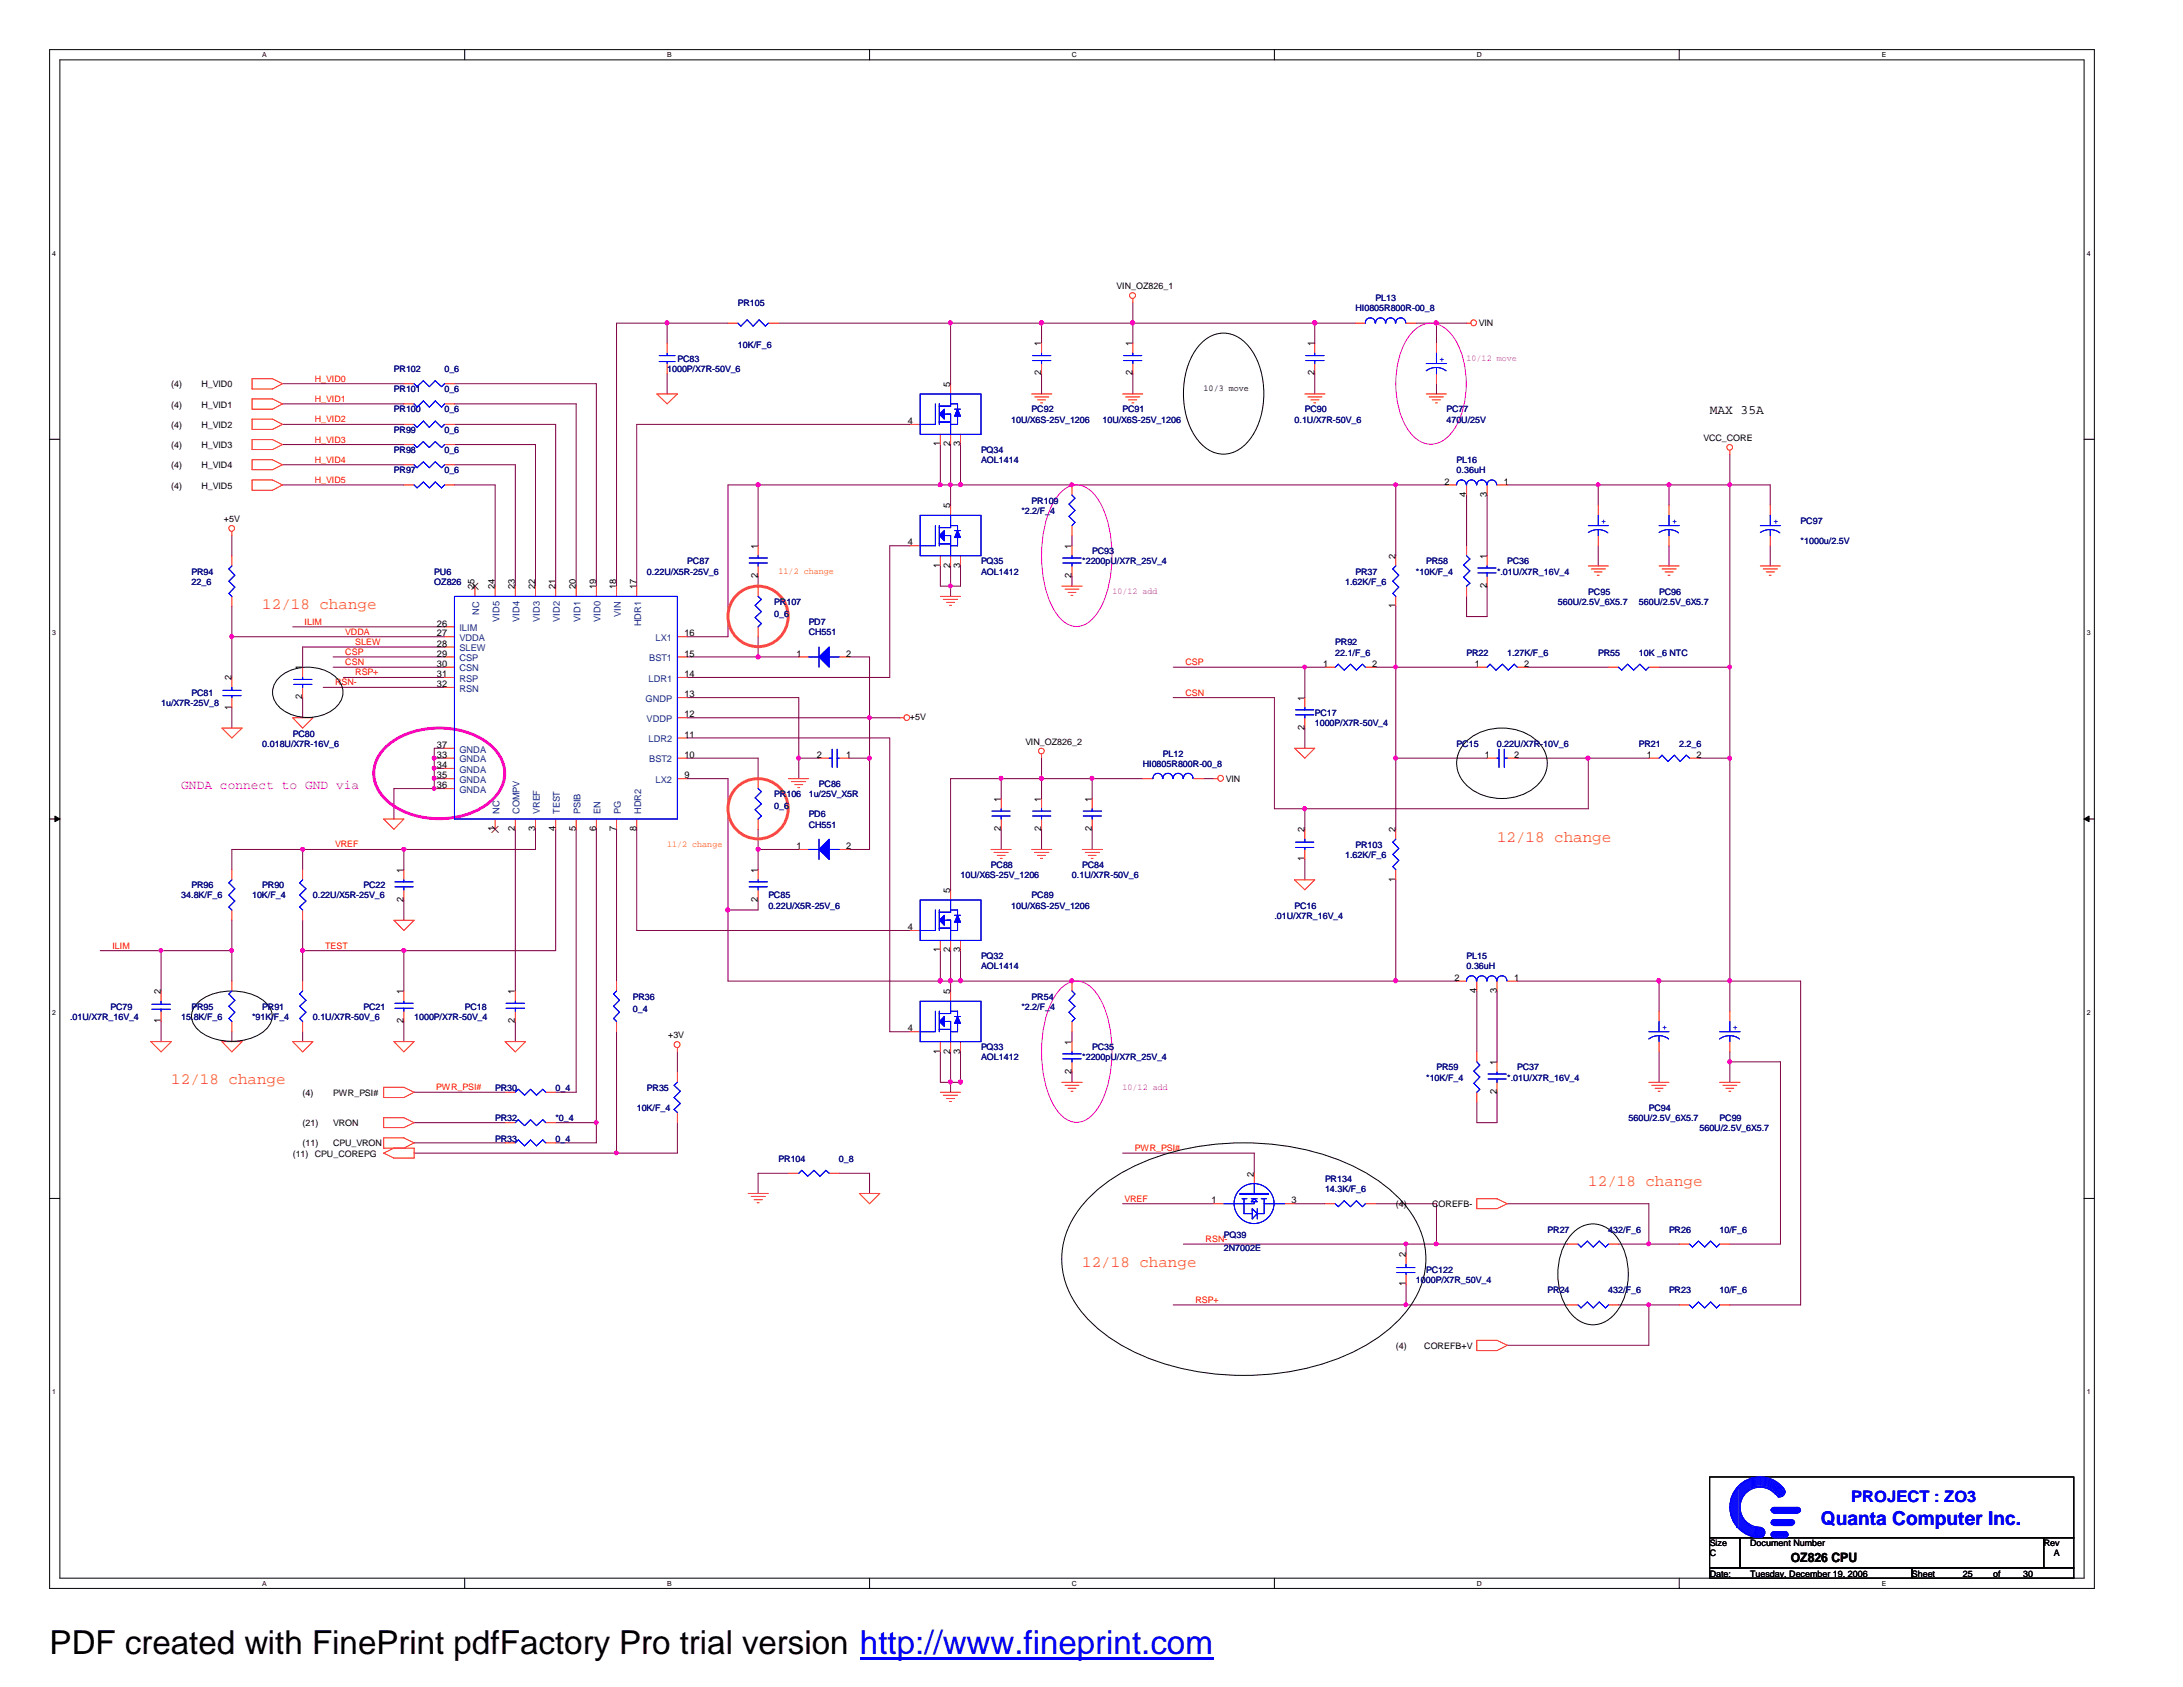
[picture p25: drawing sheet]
<svg xmlns="http://www.w3.org/2000/svg" width="279mm" height="216mm" viewBox="0 0 279 216" stroke-linecap="round" stroke-linejoin="round" font-family="sans-serif">
<defs><g id="words">
<text font-size="4.2" x="6.3" y="211.7">PDF created with FinePrint pdfFactory Pro trial version http://www.fineprint.com</text>
<text font-size="2.5" fill="#00f" x="233" y="195.2">Quanta Computer Inc.</text>
<g font-size="2" fill="#ff8000">
<text x="33.6" y="77.9">12/18 change</text>
<text x="191.6" y="107.7">12/18 change</text>
<text x="21.9" y="138.8">12/18 change</text>
<text x="203.3" y="151.7">12/18 change</text>
<text x="138.5" y="162.1">12/18 change</text>
</g>
<text font-size="2" fill="#00f" x="236.9" y="192.2">PROJECT : ZO3</text>
<g font-size="1.7">
<text x="218.8" y="53">MAX 35A</text>
<text x="229.2" y="199.9">OZ826 CPU</text>
</g>
<text font-size="1.7" fill="#f0f" x="23.2" y="101">GNDA connect to GND via</text>
<g font-size="1.2">
<text x="133.3" y="44.3" transform="rotate(-90 133.3 44.3)">1</text>
<text x="144.9" y="44.3" transform="rotate(-90 144.9 44.3)">1</text>
<text x="168.2" y="44.3" transform="rotate(-90 168.2 44.3)">1</text>
<text x="121.6" y="49.5" transform="rotate(-90 121.6 49.5)">5</text>
<text x="133.3" y="48" transform="rotate(-90 133.3 48)">2</text>
<text x="144.9" y="48" transform="rotate(-90 144.9 48)">2</text>
<text x="168.2" y="48" transform="rotate(-90 168.2 48)">2</text>
<text x="116.2" y="54.3">4</text>
<text x="120.3" y="57.1" transform="rotate(-90 120.3 57.1)">1</text>
<text x="121.6" y="57.1" transform="rotate(-90 121.6 57.1)">2</text>
<text x="122.9" y="57.1" transform="rotate(-90 122.9 57.1)">3</text>
<text x="121.6" y="65.1" transform="rotate(-90 121.6 65.1)">5</text>
<text x="184.9" y="62">2</text>
<text x="187.7" y="63.6" transform="rotate(-90 187.7 63.6)">4</text>
<text x="190.3" y="63.6" transform="rotate(-90 190.3 63.6)">3</text>
<text x="192.5" y="62">1</text>
<text x="97" y="70.2" transform="rotate(-90 97 70.2)">1</text>
<text x="116.2" y="69.8">4</text>
<text x="137.2" y="70.2" transform="rotate(-90 137.2 70.2)">1</text>
<text x="178.6" y="71.5" transform="rotate(-90 178.6 71.5)">2</text>
<text x="190.3" y="71.5" transform="rotate(-90 190.3 71.5)">1</text>
<text x="60.7" y="75.4" transform="rotate(-90 60.7 75.4)">25</text>
<text x="63.3" y="75.4" transform="rotate(-90 63.3 75.4)">24</text>
<text x="65.9" y="75.4" transform="rotate(-90 65.9 75.4)">23</text>
<text x="68.5" y="75.4" transform="rotate(-90 68.5 75.4)">22</text>
<text x="71.1" y="75.4" transform="rotate(-90 71.1 75.4)">21</text>
<text x="73.7" y="75.4" transform="rotate(-90 73.7 75.4)">20</text>
<text x="76.3" y="75.4" transform="rotate(-90 76.3 75.4)">19</text>
<text x="78.9" y="75.4" transform="rotate(-90 78.9 75.4)">18</text>
<text x="81.4" y="75.4" transform="rotate(-90 81.4 75.4)">17</text>
<text x="97" y="74" transform="rotate(-90 97 74)">2</text>
<text x="120.3" y="72.6" transform="rotate(-90 120.3 72.6)">1</text>
<text x="121.6" y="72.6" transform="rotate(-90 121.6 72.6)">2</text>
<text x="122.9" y="72.6" transform="rotate(-90 122.9 72.6)">3</text>
<text x="137.2" y="74" transform="rotate(-90 137.2 74)">2</text>
<text x="178.6" y="77.9" transform="rotate(-90 178.6 77.9)">1</text>
<text x="190.3" y="75.3" transform="rotate(-90 190.3 75.3)">2</text>
<text x="55.9" y="82.8">28</text>
<text x="55.9" y="81.4">27</text>
<text x="55.9" y="80.2">26</text>
<text x="87.6" y="81.4">16</text>
<text x="29.6" y="87.1" transform="rotate(-90 29.6 87.1)">2</text>
<text x="38.7" y="89.5" transform="rotate(-90 38.7 89.5)">2</text>
<text x="38.7" y="85.8" transform="rotate(-90 38.7 85.8)">1</text>
<text x="55.9" y="87.9">32</text>
<text x="55.9" y="86.7">31</text>
<text x="55.9" y="85.3">30</text>
<text x="55.9" y="84">29</text>
<text x="87.6" y="84">15</text>
<text x="87.6" y="89.2">13</text>
<text x="87.6" y="86.7">14</text>
<text x="101.9" y="84">1</text>
<text x="108.3" y="84">2</text>
<text x="167" y="89.7" transform="rotate(-90 167 89.7)">1</text>
<text x="169.3" y="85.3">1</text>
<text x="175.6" y="85.3">2</text>
<text x="188.8" y="85.3">1</text>
<text x="195.1" y="85.3">2</text>
<text x="29.6" y="90.8" transform="rotate(-90 29.6 90.8)">1</text>
<text x="55.9" y="95.7">37</text>
<text x="87.6" y="91.8">12</text>
<text x="87.6" y="94.4">11</text>
<text x="167" y="93.4" transform="rotate(-90 167 93.4)">2</text>
<text x="55.9" y="98.3">34</text>
<text x="55.9" y="99.6">35</text>
<text x="55.9" y="100.9">36</text>
<text x="55.9" y="97">33</text>
<text x="87.6" y="99.6">9</text>
<text x="87.6" y="97">10</text>
<text x="104.6" y="97">2</text>
<text x="108.3" y="97">1</text>
<text x="190" y="97">1</text>
<text x="193.8" y="97">2</text>
<text x="210.8" y="97">1</text>
<text x="217.1" y="97">2</text>
<text x="63.3" y="106.3" transform="rotate(-90 63.3 106.3)">1</text>
<text x="65.9" y="106.3" transform="rotate(-90 65.9 106.3)">2</text>
<text x="68.5" y="106.3" transform="rotate(-90 68.5 106.3)">3</text>
<text x="71.1" y="106.3" transform="rotate(-90 71.1 106.3)">4</text>
<text x="73.7" y="106.3" transform="rotate(-90 73.7 106.3)">5</text>
<text x="76.3" y="106.3" transform="rotate(-90 76.3 106.3)">6</text>
<text x="78.9" y="106.3" transform="rotate(-90 78.9 106.3)">7</text>
<text x="81.4" y="106.3" transform="rotate(-90 81.4 106.3)">8</text>
<text x="128.1" y="106.3" transform="rotate(-90 128.1 106.3)">2</text>
<text x="128.1" y="102.6" transform="rotate(-90 128.1 102.6)">1</text>
<text x="133.3" y="106.3" transform="rotate(-90 133.3 106.3)">2</text>
<text x="133.3" y="102.6" transform="rotate(-90 133.3 102.6)">1</text>
<text x="139.7" y="106.3" transform="rotate(-90 139.7 106.3)">2</text>
<text x="139.7" y="102.6" transform="rotate(-90 139.7 102.6)">1</text>
<text x="167" y="106.5" transform="rotate(-90 167 106.5)">2</text>
<text x="178.6" y="106.5" transform="rotate(-90 178.6 106.5)">2</text>
<text x="51.6" y="111.7" transform="rotate(-90 51.6 111.7)">1</text>
<text x="97" y="111.7" transform="rotate(-90 97 111.7)">1</text>
<text x="101.9" y="108.7">1</text>
<text x="108.3" y="108.7">2</text>
<text x="167" y="110.2" transform="rotate(-90 167 110.2)">1</text>
<text x="178.6" y="112.8" transform="rotate(-90 178.6 112.8)">1</text>
<text x="51.6" y="115.4" transform="rotate(-90 51.6 115.4)">2</text>
<text x="97" y="115.4" transform="rotate(-90 97 115.4)">2</text>
<text x="116.2" y="119">4</text>
<text x="121.6" y="114.3" transform="rotate(-90 121.6 114.3)">5</text>
<text x="120.3" y="121.9" transform="rotate(-90 120.3 121.9)">1</text>
<text x="121.6" y="121.9" transform="rotate(-90 121.6 121.9)">2</text>
<text x="122.9" y="121.9" transform="rotate(-90 122.9 121.9)">3</text>
<text x="186.1" y="125.5">2</text>
<text x="193.8" y="125.5">1</text>
<text x="20.6" y="130.9" transform="rotate(-90 20.6 130.9)">1</text>
<text x="20.6" y="127.3" transform="rotate(-90 20.6 127.3)">2</text>
<text x="51.6" y="130.9" transform="rotate(-90 51.6 130.9)">2</text>
<text x="51.6" y="127.3" transform="rotate(-90 51.6 127.3)">1</text>
<text x="65.9" y="130.9" transform="rotate(-90 65.9 130.9)">2</text>
<text x="65.9" y="127.3" transform="rotate(-90 65.9 127.3)">1</text>
<text x="116.2" y="132">4</text>
<text x="121.6" y="127.3" transform="rotate(-90 121.6 127.3)">5</text>
<text x="189" y="127.1" transform="rotate(-90 189 127.1)">4</text>
<text x="191.6" y="127.1" transform="rotate(-90 191.6 127.1)">3</text>
<text x="120.3" y="134.8" transform="rotate(-90 120.3 134.8)">1</text>
<text x="121.6" y="134.8" transform="rotate(-90 121.6 134.8)">2</text>
<text x="122.9" y="134.8" transform="rotate(-90 122.9 134.8)">3</text>
<text x="137.2" y="137.4" transform="rotate(-90 137.2 137.4)">2</text>
<text x="137.2" y="133.7" transform="rotate(-90 137.2 133.7)">1</text>
<text x="191.6" y="136.3" transform="rotate(-90 191.6 136.3)">1</text>
<text x="191.6" y="140" transform="rotate(-90 191.6 140)">2</text>
<text x="155.1" y="154">1</text>
<text x="160.5" y="150.6" transform="rotate(-90 160.5 150.6)">2</text>
<text x="165.3" y="154">3</text>
<text x="179.9" y="160.9" transform="rotate(-90 179.9 160.9)">2</text>
<text x="179.9" y="164.6" transform="rotate(-90 179.9 164.6)">1</text>
</g>
<g font-size="1.2" fill="#004080">
<text x="58.8" y="83.4">SLEW</text>
<text x="58.8" y="82">VDDA</text>
<text x="58.8" y="80.8">ILIM</text>
<text x="61.3" y="78.7" transform="rotate(-90 61.3 78.7)">NC</text>
<text x="63.9" y="79.5" transform="rotate(-90 63.9 79.5)">VID5</text>
<text x="66.5" y="79.5" transform="rotate(-90 66.5 79.5)">VID4</text>
<text x="69.1" y="79.5" transform="rotate(-90 69.1 79.5)">VID3</text>
<text x="71.7" y="79.5" transform="rotate(-90 71.7 79.5)">VID2</text>
<text x="74.3" y="79.5" transform="rotate(-90 74.3 79.5)">VID1</text>
<text x="76.9" y="79.5" transform="rotate(-90 76.9 79.5)">VID0</text>
<text x="79.5" y="78.9" transform="rotate(-90 79.5 78.9)">VIN</text>
<text x="82" y="80.1" transform="rotate(-90 82 80.1)">HDR1</text>
<text x="83.9" y="82">LX1</text>
<text x="58.8" y="88.5">RSN</text>
<text x="58.8" y="87.2">RSP</text>
<text x="58.8" y="85.9">CSN</text>
<text x="58.8" y="84.6">CSP</text>
<text x="82.6" y="89.8">GNDP</text>
<text x="83" y="87.2">LDR1</text>
<text x="83.1" y="84.6">BST1</text>
<text x="82.8" y="92.4">VDDP</text>
<text x="83" y="95">LDR2</text>
<text x="58.8" y="98.9">GNDA</text>
<text x="58.8" y="100.2">GNDA</text>
<text x="58.8" y="101.5">GNDA</text>
<text x="58.8" y="97.6">GNDA</text>
<text x="58.8" y="96.3">GNDA</text>
<text x="83.1" y="97.6">BST2</text>
<text x="83.9" y="100.2">LX2</text>
<text x="63.9" y="104.2" transform="rotate(-90 63.9 104.2)">NC</text>
<text x="66.5" y="104.2" transform="rotate(-90 66.5 104.2)">COMPV</text>
<text x="69.1" y="104.2" transform="rotate(-90 69.1 104.2)">VREF</text>
<text x="71.7" y="104.2" transform="rotate(-90 71.7 104.2)">TEST</text>
<text x="74.3" y="104.2" transform="rotate(-90 74.3 104.2)">PSIB</text>
<text x="76.9" y="104.2" transform="rotate(-90 76.9 104.2)">EN</text>
<text x="79.5" y="104.2" transform="rotate(-90 79.5 104.2)">PG</text>
<text x="82" y="104.2" transform="rotate(-90 82 104.2)">HDR2</text>
</g>
<g font-size="1.1" fill="#000080">
<text x="94.4" y="39.2">PR105</text>
<text x="173.5" y="39.8">HI0805R800R-00_8</text>
<text x="176.1" y="38.6">PL13</text>
<text x="50.4" y="47.6">PR102</text>
<text x="56.9" y="47.6">0_6</text>
<text x="85.4" y="47.6">1000P/X7R-50V_6</text>
<text x="86.7" y="46.3">PC83</text>
<text x="94.4" y="44.5">10K/F_6</text>
<text x="50.4" y="52.8">PR100</text>
<text x="50.4" y="50.2">PR101</text>
<text x="56.9" y="52.8">0_6</text>
<text x="56.9" y="50.2">0_6</text>
<text x="132" y="52.8">PC92</text>
<text x="143.7" y="52.8">PC91</text>
<text x="167" y="52.8">PC90</text>
<text x="185.1" y="52.8">PC77</text>
<text x="50.4" y="58">PR98</text>
<text x="50.4" y="55.4">PR99</text>
<text x="56.9" y="58">0_6</text>
<text x="56.9" y="55.4">0_6</text>
<text x="125.6" y="58">PQ34</text>
<text x="125.6" y="59.3">AOL1414</text>
<text x="129.4" y="54.1">10U/X6S-25V_1206</text>
<text x="141.1" y="54.1">10U/X6S-25V_1206</text>
<text x="165.7" y="54.1">0.1U/X7R-50V_6</text>
<text x="185.1" y="54.1">470U/25V</text>
<text x="186.4" y="59.3">PL16</text>
<text x="50.4" y="60.6">PR97</text>
<text x="56.9" y="60.6">0_6</text>
<text x="130.7" y="65.7">*2.2/F_4</text>
<text x="132" y="64.5">PR109</text>
<text x="186.4" y="60.6">0.36uH</text>
<text x="139.8" y="71">PC93</text>
<text x="230.5" y="67.1">PC97</text>
<text x="230.5" y="69.6">*1000u/2.5V</text>
<text x="24.5" y="73.5">PR94</text>
<text x="24.5" y="74.8">22_6</text>
<text x="55.6" y="73.5">PU6</text>
<text x="55.6" y="74.8">OZ826</text>
<text x="82.8" y="73.5">0.22U/X5R-25V_6</text>
<text x="88" y="72.2">PC87</text>
<text x="99.1" y="77.4">PR107</text>
<text x="125.6" y="72.2">PQ35</text>
<text x="125.6" y="73.5">AOL1412</text>
<text x="138.5" y="72.2">*2200pU/X7R_25V_4</text>
<text x="172.2" y="74.8">1.62K/F_6</text>
<text x="173.5" y="73.5">PR37</text>
<text x="181.2" y="73.5">*10K/F_4</text>
<text x="182.5" y="72.2">PR58</text>
<text x="191.6" y="73.5">*.01U/X7R_16V_4</text>
<text x="192.9" y="72.2">PC36</text>
<text x="199.4" y="77.4">560U/2.5V_6X5.7</text>
<text x="203.3" y="76.1">PC95</text>
<text x="209.8" y="77.4">560U/2.5V_6X5.7</text>
<text x="212.3" y="76.1">PC96</text>
<text x="99.1" y="79">0_6</text>
<text x="103.5" y="80">PD7</text>
<text x="103.5" y="81.3">CH551</text>
<text x="170.9" y="82.6">PR92</text>
<text x="170.9" y="83.9">22.1/F_6</text>
<text x="187.7" y="83.9">PR22</text>
<text x="192.9" y="83.9">1.27K/F_6</text>
<text x="204.6" y="83.9">PR55</text>
<text x="209.7" y="83.9">10K _6 NTC</text>
<text x="24.5" y="89.1">PC81</text>
<text x="20.6" y="90.4">1u/X7R-25V_8</text>
<text x="33.6" y="95.5">0.018U/X7R-16V_6</text>
<text x="37.5" y="94.3">PC80</text>
<text x="168.3" y="91.7">PC17</text>
<text x="168.3" y="93">1000P/X7R-50V_4</text>
<text x="186.4" y="95.5">PC15</text>
<text x="191.6" y="95.5">0.22U/X7R-10V_6</text>
<text x="209.8" y="95.5">PR21</text>
<text x="214.9" y="95.5">2.2_6</text>
<text x="104.8" y="100.8">PC86</text>
<text x="146.3" y="98.1">HI0805R800R-00_8</text>
<text x="148.8" y="96.9">PL12</text>
<text x="99.1" y="102">PR106</text>
<text x="99.1" y="103.6">0_6</text>
<text x="103.5" y="104.6">PD6</text>
<text x="103.5" y="105.9">CH551</text>
<text x="103.5" y="102">1u/25V_X5R</text>
<text x="24.5" y="113.7">PR96</text>
<text x="33.6" y="113.7">PR90</text>
<text x="46.5" y="113.7">PC22</text>
<text x="122.9" y="112.4">10U/X6S-25V_1206</text>
<text x="126.8" y="111.1">PC88</text>
<text x="137.2" y="112.4">0.1U/X7R-50V_6</text>
<text x="138.5" y="111.1">PC84</text>
<text x="172.2" y="109.8">1.62K/F_6</text>
<text x="173.5" y="108.5">PR103</text>
<text x="23.2" y="115">34.8K/F_6</text>
<text x="32.3" y="115">10K/F_4</text>
<text x="40" y="115">0.22U/X5R-25V_6</text>
<text x="98.3" y="115">PC85</text>
<text x="98.3" y="116.3">0.22U/X5R-25V_6</text>
<text x="129.4" y="116.3">10U/X6S-25V_1206</text>
<text x="132" y="115">PC89</text>
<text x="163.1" y="117.6">.01U/X7R_16V_4</text>
<text x="165.7" y="116.3">PC16</text>
<text x="125.6" y="122.8">PQ32</text>
<text x="125.6" y="124">AOL1414</text>
<text x="187.7" y="122.8">PL15</text>
<text x="187.7" y="124">0.36uH</text>
<text x="9" y="130.5">.01U/X7R_16V_4</text>
<text x="14.1" y="129.2">PC79</text>
<text x="23.2" y="130.5">15.8K/F_6</text>
<text x="24.5" y="129.2">PR95</text>
<text x="32.3" y="130.5">*91K/F_4</text>
<text x="33.6" y="129.2">PR91</text>
<text x="40" y="130.5">0.1U/X7R-50V_6</text>
<text x="46.5" y="129.2">PC21</text>
<text x="53" y="130.5">1000P/X7R-50V_4</text>
<text x="59.5" y="129.2">PC18</text>
<text x="81" y="127.9">PR36</text>
<text x="81" y="129.5">0_4</text>
<text x="130.7" y="129.2">*2.2/F_4</text>
<text x="132" y="127.9">PR54</text>
<text x="125.6" y="134.4">PQ33</text>
<text x="125.6" y="135.7">AOL1412</text>
<text x="138.5" y="135.7">*2200pU/X7R_25V_4</text>
<text x="139.8" y="134.4">PC35</text>
<text x="183.9" y="137">PR59</text>
<text x="194.2" y="137">PC37</text>
<text x="63.4" y="143.5">PR32</text>
<text x="63.4" y="139.6">PR30</text>
<text x="71.1" y="143.5">*0_4</text>
<text x="71.1" y="139.6">0_4</text>
<text x="81.5" y="142.2">10K/F_4</text>
<text x="82.8" y="139.6">PR35</text>
<text x="182.5" y="138.3">*10K/F_4</text>
<text x="192.9" y="138.3">*.01U/X7R_16V_4</text>
<text x="208.4" y="143.5">560U/2.5V_6X5.7</text>
<text x="211" y="142.2">PC94</text>
<text x="220.1" y="143.5">PC99</text>
<text x="63.4" y="146.1">PR33</text>
<text x="71.1" y="146.1">0_4</text>
<text x="99.7" y="148.7">PR104</text>
<text x="107.4" y="148.7">0_8</text>
<text x="217.5" y="144.8">560U/2.5V_6X5.7</text>
<text x="169.6" y="151.3">PR134</text>
<text x="169.6" y="152.6">14.3K/F_6</text>
<text x="156.6" y="158.5">PQ39</text>
<text x="156.6" y="160.1">2N7002E</text>
<text x="198.1" y="157.7">PR27</text>
<text x="205.8" y="157.7">432/F_6</text>
<text x="213.6" y="157.7">PR26</text>
<text x="220.1" y="157.7">10/F_6</text>
<text x="181.2" y="164.2">1000P/X7R_50V_4</text>
<text x="182.5" y="162.9">PC122</text>
<text x="198.1" y="165.5">PR24</text>
<text x="205.8" y="165.5">432/F_6</text>
<text x="213.6" y="165.5">PR23</text>
<text x="220.1" y="165.5">10/F_6</text>
</g>
<g font-size="1.1">
<text x="142.9" y="37">VIN_OZ826_1</text>
<text x="189.3" y="41.8">VIN</text>
<text x="21.9" y="52.2">(4)</text>
<text x="21.9" y="49.6">(4)</text>
<text x="25.8" y="52.2">H_VID1</text>
<text x="25.8" y="49.6">H_VID0</text>
<text x="154.1" y="50.1">10/3 move</text>
<text x="21.9" y="57.4">(4)</text>
<text x="21.9" y="59.9">(4)</text>
<text x="21.9" y="54.7">(4)</text>
<text x="25.8" y="57.4">H_VID3</text>
<text x="25.8" y="59.9">H_VID4</text>
<text x="25.8" y="54.7">H_VID2</text>
<text x="218" y="56.4">VCC_CORE</text>
<text x="21.9" y="62.5">(4)</text>
<text x="25.8" y="62.5">H_VID5</text>
<text x="28.7" y="66.8">+5V</text>
<text x="116.5" y="92.2">+5V</text>
<text x="131.2" y="95.3">VIN_OZ826_2</text>
<text x="156.9" y="100.1">VIN</text>
<text x="85.5" y="132.8">+3V</text>
<text x="38.7" y="140.3">(4)</text>
<text x="42.6" y="140.3">PWR_PSI#</text>
<text x="37.5" y="148">(11)</text>
<text x="38.7" y="144.1">(21)</text>
<text x="38.7" y="146.7">(11)</text>
<text x="40.3" y="148">CPU_COREPG</text>
<text x="42.6" y="144.1">VRON</text>
<text x="42.6" y="146.7">CPU_VRON</text>
<text x="178.6" y="154.5">(4)</text>
<text x="183.3" y="154.5">COREFB-</text>
<text x="178.6" y="172.6">(4)</text>
<text x="182.3" y="172.6">COREFB+V</text>
<text x="218.8" y="197.9">Size</text>
<text x="224" y="197.9">Document Number</text>
<text x="261.6" y="197.9">Rev</text>
<text x="218.8" y="201.8">Date:</text>
<text x="218.8" y="199.2">C</text>
<text x="224" y="201.8">Tuesday, December 19, 2006</text>
<text x="244.7" y="201.8">Sheet</text>
<text x="251.2" y="201.8">25</text>
<text x="255.1" y="201.8">of</text>
<text x="259" y="201.8">30</text>
<text x="262.8" y="199.2">A</text>
</g>
<g font-size="1.1" fill="#00f">
<text x="184.2" y="46.3">+</text>
<text x="204.9" y="67.1">+</text>
<text x="214" y="67.1">+</text>
<text x="227" y="67.1">+</text>
<text x="212.7" y="131.8">+</text>
<text x="221.8" y="131.8">+</text>
</g>
<g font-size="1.1" fill="#f0f">
<text x="187.7" y="46.2">10/12 move</text>
<text x="142.4" y="76">10/12 add</text>
<text x="143.7" y="139.5">10/12 add</text>
</g>
<g font-size="1.1" fill="#f00">
<text x="40.3" y="51.4">H_VID1</text>
<text x="40.3" y="48.9">H_VID0</text>
<text x="40.3" y="59.2">H_VID4</text>
<text x="40.3" y="56.6">H_VID3</text>
<text x="40.3" y="54.1">H_VID2</text>
<text x="40.3" y="61.8">H_VID5</text>
<text x="39" y="80">ILIM</text>
<text x="44.2" y="81.2">VDDA</text>
<text x="44.2" y="83.8">CSP</text>
<text x="45.5" y="82.5">SLEW</text>
<text x="42.9" y="87.7">RSN-</text>
<text x="44.2" y="85.1">CSN</text>
<text x="45.5" y="86.4">RSP+</text>
<text x="151.7" y="85.1">CSP</text>
<text x="151.7" y="89">CSN</text>
<text x="42.9" y="108.5">VREF</text>
<text x="14.4" y="121.4">ILIM</text>
<text x="41.6" y="121.4">TEST</text>
<text x="55.8" y="139.5">PWR_PSI#</text>
<text x="145.2" y="147.3">PWR_PSI#</text>
<text x="143.9" y="153.8">VREF</text>
<text x="154.3" y="159">RSN-</text>
<text x="153" y="166.8">RSP+</text>
</g>
<g font-size="1.1" fill="#ff8000">
<text x="99.7" y="73.4">11/2 change</text>
<text x="85.4" y="108.4">11/2 change</text>
</g>
<g font-size=".9">
<text x="33.6" y="7.3">A</text>
<text x="85.4" y="7.3">B</text>
<text x="137.2" y="7.3">C</text>
<text x="189" y="7.3">D</text>
<text x="240.8" y="7.3">E</text>
<text x="6.7" y="32.7">4</text>
<text x="267.1" y="32.7">4</text>
<text x="6.7" y="81.3">3</text>
<text x="267.1" y="81.3">3</text>
<text x="6.7" y="129.9">2</text>
<text x="267.1" y="129.9">2</text>
<text x="6.7" y="178.4">1</text>
<text x="267.1" y="178.4">1</text>
<text x="33.6" y="202.9">A</text>
<text x="85.4" y="202.9">B</text>
<text x="137.2" y="202.9">C</text>
<text x="189" y="202.9">D</text>
<text x="240.8" y="202.9">E</text>
</g>
</g></defs>
<g fill="none" stroke="#000" stroke-width=".13">
<path d="M6.3 6.3h261.8v197h-261.8zM7.7 7.7h259v194.3h-259zM59.5 6.3v1.4M111.3 6.3v1.4M163.1 6.3v1.4M214.9 6.3v1.4M6.3 56.2h1.4M153.8 43.9a3.8 3.8 0 0 1 5.6 0 9.8 9.8 0 0 1 2.1 8.7 7.2 7.2 0 0 1-3.4 5.2 3.9 3.9 0 0 1-4.9-1.6 10.6 10.6 0 0 1 0-11.7zM266.7 56.2h1.4M35.6 86.8a5.6 5.6 0 0 1 7.5 0 2.54 2.54 0 0 1-.5 4.1 5.7 5.7 0 0 1-7-.5 2.49 2.49 0 0 1 0-3.6zM187.8 94.8a7 7 0 0 1 8.9 0 3.8 3.8 0 0 1 0 5.8 6.9 6.9 0 0 1-9.1-.3 3.8 3.8 0 0 1 .2-5.5zM6.3 104.8h1.4"/>
<path d="M266.7 104.8h1.4M25.2 128.4a7 7 0 0 1 7.1-1.1 3.3 3.3 0 0 1 2.5 2.7 3.4 3.4 0 0 1-2.5 2.8 7.4 7.4 0 0 1-6.6-.7 2.33 2.33 0 0 1-.5-3.7zM6.3 153.4h1.4M139.1 153.6a23.7 23.7 0 0 1 11.9-6.4 34.2 34.2 0 0 1 23.2 2.6 16.5 16.5 0 0 1 7.5 7.4 10.1 10.1 0 0 1-1.4 10.3 21.5 21.5 0 0 1-11.1 7.1 34.7 34.7 0 0 1-23.5-1.3 18.5 18.5 0 0 1-8.4-7 10.1 10.1 0 0 1 .8-11.6zM201.2 157.9a3.5 3.5 0 0 1 5.4 0 8.2 8.2 0 0 1 0 10.4 3.5 3.5 0 0 1-5.4 0 8.3 8.3 0 0 1 0-10.4zM266.7 153.4h1.4M218.8 189h46.6v7.8h-46.6zM218.8 196.8h3.9v3.9h-3.9zM222.7 196.8h38.9v3.9h-38.9zM261.6 196.8h3.8v3.9h-3.8zM59.5 202v1.3M111.3 202v1.3"/>
<path d="M163.1 202v1.3M214.9 202v1.3M218.8 200.7h25.9v1.3h-25.9zM244.7 200.7h20.7v1.3h-20.7z"/>
</g>
<g fill="#000" stroke="#000" stroke-width=".13">
<path d="M7 104.4l.7 .4-.7 .4z" fill-rule="evenodd"/>
<path d="M266.7 104.8l.7-.4v.8z" fill-rule="evenodd"/>
</g>
<g fill="none" stroke="#800040" stroke-width=".13">
<path d="M145 38.7v5.2M36.2 59.5h15.5M36.2 56.9h15.5M36.2 54.3h15.5M36.2 51.7h15.5M36.2 49.1h15.5M58.2 59.5h7.8v15.5M58.2 56.9h10.3v18.1M58.2 54.3h12.9v20.7M58.2 51.7h15.5v23.3M58.2 49.1h18.1v25.9M85.4 41.4v2.5"/>
<path d="M85.4 47.8v2.6M93.2 41.4h-14.3v33.6M99.7 41.4h73.8M116.5 54.3h-35v20.7M120.4 56.9v5.2M121.7 41.4v7.7M121.7 56.9v7.7M122.9 56.9v5.2M133.3 41.4v2.5M133.3 47.8v2.6M145 47.8v2.6M168.3 41.4v2.5"/>
<path d="M168.3 47.8v2.6M181.2 41.4h6.5M183.9 41.4v2.5M183.9 49.1v1.3M221.4 58.2v71.2M29.7 68.5v2.6M29.7 77.6v9.1M36.2 62.1h15.5M58.2 62.1h5.2v12.9M97 62.1v7.7M97 73.7v1.3M116.5 69.8h-2.6v16.9h-25.9"/>
<path d="M120.4 72.4v2.6h2.5v-2.6M121.7 72.4v3.9M137.2 68.5v1.3M137.2 73.7v1.3M178.6 62.1v9M178.6 77.6v28.5M185.1 62.1h-91.9v19.4h-5.2M187.7 63.4v6.4M190.3 75v3.9h-2.6v-2.6M190.3 63.4v7.7M192.9 62.1h33.7v2.5M204.6 62.1v2.5"/>
<path d="M204.6 69.8v2.6M213.6 62.1v2.5M213.6 69.8v2.6M226.6 69.8v2.6M29.7 81.5h27.2M29.7 90.6v2.6M37.5 80.2h19.4M38.7 89.3v2.6M41.4 88h15.5M42.6 84.1h14.3M42.6 85.4h14.3M43.9 86.7h13"/>
<path d="M55.6 99.7h1.3M55.6 97h1.3M55.6 98.3h1.3M56.9 82.8h-18.2v2.6M56.9 95.8h-1.3v5.1M88 84.1h14.2M88 99.7h5.2v25.9h93.2M88 94.4h25.9v37.6h2.6M88 97h9v2.7M88 89.3h14.2v10.4M88 91.9h27.2M97 81.5v2.6"/>
<path d="M102.2 97h2.6M108.7 84.1h2.6v24.6h-2.6M108.7 97h2.6M128.1 99.7v2.5M133.3 97v5.2M139.8 99.7v2.5M146.3 99.7h-24.6v14.2M150.2 85.4h19.4M150.2 89.3h12.9v14.2h40.2v-6.5M154.1 99.7h1.2M167 85.4v3.9M167 93.2v2.6"/>
<path d="M176.1 85.4h12.9M178.6 97h11.7M194.2 97h16.8M195.5 85.4h10.4M212.3 85.4h9.1M217.5 97h3.9M29.7 117.8v7.8M38.7 108.7v2.6M38.7 117.8v7.8M51.7 108.7v2.6M51.7 115.2v2.6M56.9 100.9h-6.5v3.9"/>
<path d="M66 106.1v20.7M68.5 106.1v2.6h-38.8v2.6M71.1 106.1v15.6h-32.4M73.7 106.1v33.7h-2.6M76.3 106.1v40.2h-5.2M78.9 106.1v19.5M81.5 106.1v13h35M97 108.7h5.2M97 106.1v5.2M97 115.2v1.3h-3.8M128.1 106.1v2.6M133.3 106.1v2.6"/>
<path d="M139.8 106.1v2.6M167 103.5v2.6M167 110v2.6M178.6 112.6v13M12.8 121.7h16.9M20.6 121.7v5.1M20.6 130.7v2.6M29.7 132v1.3M38.7 132v1.3M51.7 121.7v5.1M51.7 130.7v2.6M53 139.8h11.6"/>
<path d="M66 130.7v2.6M78.9 132v15.6M86.7 134.6v2.6M120.4 134.6v3.9h2.5v-3.9M120.4 121.7v3.9M121.7 121.7v5.1M121.7 134.6v5.2M122.9 121.7v3.9M137.2 132v1.3M137.2 137.2v1.3M189 126.8v7.8M191.6 139.8v3.9h-2.6v-2.6"/>
<path d="M191.6 126.8v9.1M194.2 125.6h36.3v41.4h-9.1M212.3 125.6v3.8M212.3 134.6v3.9M221.4 134.6v3.9M221.4 135.9h6.5v23.3h-6.5M53 143.7h11.6M53 146.3h11.6M71.1 143.7h5.2M86.7 143.7v3.9h-33.7M100.9 150.2h-3.9v2.5M107.4 150.2h3.9v2.5"/>
<path d="M143.7 147.6h16.8v2.6M143.7 154.1h11.6M151.5 159.2h49.2M165.7 154.1h3.9M176.1 154.1h7.8v5.1M180 159.2v1.3M192.9 154.1h18.1v5.1M207.1 159.2h7.8M150.2 167h50.5M180 164.4v2.6M207.1 167h7.8M211 167v5.2h-18.1"/>
</g>
<g fill="#f0f" stroke="#f0f" stroke-width=".13">
<path d="M29.5 81.3h.3l.1 .1-.1 .2-.2 .1-.1-.1z" fill-rule="evenodd"/>
<path d="M29.5 121.5h.3l.1 .1-.1 .2-.2 .1-.1-.1z" fill-rule="evenodd"/>
<path d="M20.4 121.5h.3l.1 .1-.1 .2-.1 .1-.2-.1z" fill-rule="evenodd"/>
<path d="M76.1 143.5h.4v.1v.2l-.2 .1-.2-.1z" fill-rule="evenodd"/>
<path d="M78.7 147.4h.3l.1 .1-.1 .2-.1 .1-.2-.1z" fill-rule="evenodd"/>
<path d="M121.5 125.3h.1l.2 .1v.3l-.2 .1-.1-.1z" fill-rule="evenodd"/>
<path d="M120.2 125.3h.1l.2 .1v.3l-.2 .1-.1-.1z" fill-rule="evenodd"/>
<path d="M121.5 138.3l.1-.1 .2 .1v.3l-.2 .1-.1-.1z" fill-rule="evenodd"/>
<path d="M121.5 41.1h.1l.2 .1v.3l-.2 .1-.1-.1z" fill-rule="evenodd"/>
<path d="M133.1 41.1h.2l.2 .1-.1 .3-.1 .1-.2-.1z" fill-rule="evenodd"/>
<path d="M121.5 125.3h.1l.2 .1v.3l-.2 .1-.1-.1z" fill-rule="evenodd"/>
<path d="M178.5 61.9h.3l.1 .1-.1 .2-.2 .1-.1-.1z" fill-rule="evenodd"/>
<path d="M212.1 125.3h.2l.2 .1v.3l-.2 .1-.2-.1z" fill-rule="evenodd"/>
<path d="M221.2 125.3h.2l.2 .1-.1 .3-.1 .1-.2-.1z" fill-rule="evenodd"/>
<path d="M221.2 96.8h.2l.2 .1-.1 .3-.1 .1-.2-.1z" fill-rule="evenodd"/>
<path d="M121.5 74.8h.3l.1 .2-.1 .1-.2 .1-.1-.1z" fill-rule="evenodd"/>
<path d="M120.2 125.3h.1l.2 .1v.3l-.2 .1-.1-.1z" fill-rule="evenodd"/>
<path d="M139.6 99.4h.1l.3 .1-.1 .3-.2 .1-.1-.1z" fill-rule="evenodd"/>
<path d="M178.5 125.3h.1l.2 .1v.3l-.2 .1-.1-.1z" fill-rule="evenodd"/>
<path d="M204.4 61.9h.3l.1 .1-.1 .2-.2 .1-.1-.1z" fill-rule="evenodd"/>
<path d="M133.1 99.4h.2l.2 .1-.1 .3-.1 .1-.2-.1z" fill-rule="evenodd"/>
<path d="M127.9 99.4h.2l.2 .1v.3l-.2 .1-.2-.1z" fill-rule="evenodd"/>
<path d="M120.2 61.9h.3l.1 .1-.1 .2-.2 .1-.1-.1z" fill-rule="evenodd"/>
<path d="M137 125.3h.2l.2 .1-.1 .3-.1 .1-.2-.1z" fill-rule="evenodd"/>
<path d="M120.2 61.9h.3l.1 .1-.1 .2-.2 .1-.1-.1z" fill-rule="evenodd"/>
<path d="M121.5 61.9h.3l.1 .1-.1 .2-.2 .1-.1-.1z" fill-rule="evenodd"/>
<path d="M102 96.8h.2l.2 .1v.3l-.2 .1-.2-.1z" fill-rule="evenodd"/>
<path d="M111.1 91.7h.3l.1 .1-.1 .2-.1 .1-.2-.1z" fill-rule="evenodd"/>
<path d="M111.1 96.8h.2l.2 .1-.1 .3-.1 .1-.2-.1z" fill-rule="evenodd"/>
<path d="M212.1 125.3h.2l.2 .1v.3l-.2 .1-.2-.1z" fill-rule="evenodd"/>
<path d="M137 61.9h.3l.1 .1-.1 .2-.1 .1-.2-.1z" fill-rule="evenodd"/>
<path d="M221.2 61.9h.3l.1 .1-.1 .2-.1 .1-.2-.1z" fill-rule="evenodd"/>
<path d="M221.2 85.2h.3l.1 .1-.1 .2-.1 .1-.2-.1z" fill-rule="evenodd"/>
<path d="M178.5 85.2h.3l.1 .1-.1 .2-.2 .1-.1-.1z" fill-rule="evenodd"/>
<path d="M178.5 96.8h.1l.2 .1v.3l-.2 .1-.1-.1z" fill-rule="evenodd"/>
<path d="M166.8 103.3h.2l.2 .1-.1 .3-.1 .1-.2-.1z" fill-rule="evenodd"/>
<path d="M166.8 85.2h.3l.1 .1-.1 .2-.1 .1-.2-.1z" fill-rule="evenodd"/>
<path d="M221.2 135.7l.2-.1 .2 .1-.1 .4h-.1h-.2z" fill-rule="evenodd"/>
<path d="M179.8 166.8h.3l.1 .2-.1 .1-.2 .1-.1-.1z" fill-rule="evenodd"/>
<path d="M210.8 159h.4v.2v.1l-.2 .1-.2-.1z" fill-rule="evenodd"/>
<path d="M210.8 166.8h.4v.2v.1l-.2 .1-.2-.1z" fill-rule="evenodd"/>
<path d="M133.1 41.1h.2l.2 .1-.1 .3-.1 .1-.2-.1z" fill-rule="evenodd"/>
<path d="M133.1 99.4h.2l.2 .1-.1 .3-.1 .1-.2-.1z" fill-rule="evenodd"/>
<path d="M85.2 41.1h.1l.3 .1-.1 .3-.2 .1-.1-.1z" fill-rule="evenodd"/>
<path d="M55.4 100.7h.3l.1 .2-.1 .2h-.2h-.1z" fill-rule="evenodd"/>
<path d="M55.4 98.1h.3l.1 .2-.1 .2-.2 .1-.1-.1z" fill-rule="evenodd"/>
<path d="M55.4 99.4h.1l.3 .1-.1 .3-.2 .1-.1-.1z" fill-rule="evenodd"/>
<path d="M55.4 96.8h.1l.3 .1-.1 .3-.2 .1-.1-.1z" fill-rule="evenodd"/>
<path d="M120.2 125.3h.1l.2 .1v.3l-.2 .1-.1-.1z" fill-rule="evenodd"/>
<path d="M179.8 159h.3l.1 .2-.1 .1-.2 .1-.1-.1z" fill-rule="evenodd"/>
<path d="M29.5 81.3h.3l.1 .1-.1 .2-.2 .1-.1-.1z" fill-rule="evenodd"/>
<path d="M29.5 121.5h.3l.1 .1-.1 .2-.2 .1-.1-.1z" fill-rule="evenodd"/>
<path d="M20.4 121.5h.3l.1 .1-.1 .2-.1 .1-.2-.1z" fill-rule="evenodd"/>
<path d="M76.1 143.5h.4v.1v.2l-.2 .1-.2-.1z" fill-rule="evenodd"/>
<path d="M78.7 147.4h.3l.1 .1-.1 .2-.1 .1-.2-.1z" fill-rule="evenodd"/>
<path d="M121.5 125.3h.1l.2 .1v.3l-.2 .1-.1-.1z" fill-rule="evenodd"/>
<path d="M120.2 125.3h.1l.2 .1v.3l-.2 .1-.1-.1z" fill-rule="evenodd"/>
<path d="M121.5 138.3l.1-.1 .2 .1v.3l-.2 .1-.1-.1z" fill-rule="evenodd"/>
<path d="M121.5 41.1h.1l.2 .1v.3l-.2 .1-.1-.1z" fill-rule="evenodd"/>
<path d="M133.1 41.1h.2l.2 .1-.1 .3-.1 .1-.2-.1z" fill-rule="evenodd"/>
<path d="M121.5 125.3h.1l.2 .1v.3l-.2 .1-.1-.1z" fill-rule="evenodd"/>
<path d="M178.5 61.9h.3l.1 .1-.1 .2-.2 .1-.1-.1z" fill-rule="evenodd"/>
<path d="M212.1 125.3h.2l.2 .1v.3l-.2 .1-.2-.1z" fill-rule="evenodd"/>
<path d="M221.2 125.3h.2l.2 .1-.1 .3-.1 .1-.2-.1z" fill-rule="evenodd"/>
<path d="M221.2 96.8h.2l.2 .1-.1 .3-.1 .1-.2-.1z" fill-rule="evenodd"/>
<path d="M121.5 74.8h.3l.1 .2-.1 .1-.2 .1-.1-.1z" fill-rule="evenodd"/>
<path d="M120.2 125.3h.1l.2 .1v.3l-.2 .1-.1-.1z" fill-rule="evenodd"/>
<path d="M139.6 99.4h.1l.3 .1-.1 .3-.2 .1-.1-.1z" fill-rule="evenodd"/>
<path d="M178.5 125.3h.1l.2 .1v.3l-.2 .1-.1-.1z" fill-rule="evenodd"/>
<path d="M204.4 61.9h.3l.1 .1-.1 .2-.2 .1-.1-.1z" fill-rule="evenodd"/>
<path d="M133.1 99.4h.2l.2 .1-.1 .3-.1 .1-.2-.1z" fill-rule="evenodd"/>
<path d="M127.9 99.4h.2l.2 .1v.3l-.2 .1-.2-.1z" fill-rule="evenodd"/>
<path d="M120.2 61.9h.3l.1 .1-.1 .2-.2 .1-.1-.1z" fill-rule="evenodd"/>
<path d="M137 125.3h.2l.2 .1-.1 .3-.1 .1-.2-.1z" fill-rule="evenodd"/>
<path d="M120.2 61.9h.3l.1 .1-.1 .2-.2 .1-.1-.1z" fill-rule="evenodd"/>
<path d="M121.5 61.9h.3l.1 .1-.1 .2-.2 .1-.1-.1z" fill-rule="evenodd"/>
<path d="M102 96.8h.2l.2 .1v.3l-.2 .1-.2-.1z" fill-rule="evenodd"/>
<path d="M111.1 91.7h.3l.1 .1-.1 .2-.1 .1-.2-.1z" fill-rule="evenodd"/>
<path d="M111.1 96.8h.2l.2 .1-.1 .3-.1 .1-.2-.1z" fill-rule="evenodd"/>
<path d="M212.1 125.3h.2l.2 .1v.3l-.2 .1-.2-.1z" fill-rule="evenodd"/>
<path d="M137 61.9h.3l.1 .1-.1 .2-.1 .1-.2-.1z" fill-rule="evenodd"/>
<path d="M221.2 61.9h.3l.1 .1-.1 .2-.1 .1-.2-.1z" fill-rule="evenodd"/>
<path d="M221.2 85.2h.3l.1 .1-.1 .2-.1 .1-.2-.1z" fill-rule="evenodd"/>
<path d="M178.5 85.2h.3l.1 .1-.1 .2-.2 .1-.1-.1z" fill-rule="evenodd"/>
<path d="M178.5 96.8h.1l.2 .1v.3l-.2 .1-.1-.1z" fill-rule="evenodd"/>
<path d="M166.8 103.3h.2l.2 .1-.1 .3-.1 .1-.2-.1z" fill-rule="evenodd"/>
<path d="M166.8 85.2h.3l.1 .1-.1 .2-.1 .1-.2-.1z" fill-rule="evenodd"/>
<path d="M221.2 135.7l.2-.1 .2 .1-.1 .4h-.1h-.2z" fill-rule="evenodd"/>
<path d="M179.8 166.8h.3l.1 .2-.1 .1-.2 .1-.1-.1z" fill-rule="evenodd"/>
<path d="M210.8 159h.4v.2v.1l-.2 .1-.2-.1z" fill-rule="evenodd"/>
<path d="M210.8 166.8h.4v.2v.1l-.2 .1-.2-.1z" fill-rule="evenodd"/>
<path d="M133.1 41.1h.2l.2 .1-.1 .3-.1 .1-.2-.1z" fill-rule="evenodd"/>
<path d="M133.1 99.4h.2l.2 .1-.1 .3-.1 .1-.2-.1z" fill-rule="evenodd"/>
<path d="M85.2 41.1h.1l.3 .1-.1 .3-.2 .1-.1-.1z" fill-rule="evenodd"/>
<path d="M55.4 100.7h.3l.1 .2-.1 .2h-.2h-.1z" fill-rule="evenodd"/>
<path d="M55.4 98.1h.3l.1 .2-.1 .2-.2 .1-.1-.1z" fill-rule="evenodd"/>
<path d="M55.4 99.4h.1l.3 .1-.1 .3-.2 .1-.1-.1z" fill-rule="evenodd"/>
<path d="M55.4 96.8h.1l.3 .1-.1 .3-.2 .1-.1-.1z" fill-rule="evenodd"/>
<path d="M120.2 125.3h.1l.2 .1v.3l-.2 .1-.1-.1z" fill-rule="evenodd"/>
<path d="M179.8 159h.3l.1 .2-.1 .1-.2 .1-.1-.1z" fill-rule="evenodd"/>
<circle cx="51.7" cy="108.7" r=".25"/>
<circle cx="38.7" cy="108.7" r=".25"/>
<circle cx="51.7" cy="121.6" r=".25"/>
<circle cx="38.7" cy="121.6" r=".25"/>
<circle cx="122.9" cy="62" r=".25"/>
<circle cx="122.9" cy="138.5" r=".26"/>
<circle cx="168.3" cy="41.3" r=".26"/>
<circle cx="97" cy="62" r=".25"/>
<circle cx="97" cy="84.1" r=".26"/>
<circle cx="93.1" cy="116.5" r=".26"/>
<circle cx="97" cy="108.7" r=".25"/>
<circle cx="213.6" cy="62" r=".25"/>
<circle cx="203.2" cy="97" r=".26"/>
<circle cx="144.9" cy="41.3" r=".26"/>
<circle cx="183.8" cy="41.3" r=".26"/>
<circle cx="122.9" cy="125.5" r=".26"/>
<circle cx="183.8" cy="159.2" r=".25"/>
</g>
<g fill="none" stroke="#f00" stroke-width=".13">
<path d="M145 38.2v.5M32.3 51.1h2.6l1.3 .6-1.3 .7h-2.6zM32.3 48.5h2.6l1.3 .6-1.3 .7h-2.6zM32.3 53.6h2.6l1.3 .7-1.3 .6h-2.6zM32.3 56.3h2.6l1.3 .6-1.3 .6h-2.6zM32.3 58.8h2.6l1.3 .7-1.3 .6h-2.6zM51.7 49.1h1.3M51.7 59.5h1.3M51.7 54.3h1.3M51.7 56.9h1.3M51.7 51.7h1.3M56.9 49.1h1.3"/>
<path d="M56.9 59.5h1.3M56.9 54.3h1.3M56.9 56.9h1.3M56.9 51.7h1.3M84.1 50.4h2.6l-1.3 1.3zM85.4 43.9v1.3M85.4 46.5v1.3M93.2 41.4h1.2M98.3 41.4h1.4M116.5 54.3h1.3M120.4 55.6v1.3M121.7 49.1v1.3"/>
<path d="M121.7 55.6v1.3M122.9 55.6v1.3M132 50.4h2.6M132.4 50.8h1.8M132.8 51.2h1M133.2 51.6h.2M133.3 43.9v1.3M133.3 46.5v1.3M143.7 50.4h2.6M144.1 50.8h1.8M144.4 51.2h1.1M144.9 51.6h.2"/>
<path d="M145 43.9v1.3M145 46.5v1.3M167 50.4h2.6M167.4 50.8h1.8M167.8 51.2h1M168.1 51.6h.3M168.3 43.9v1.3M168.3 46.5v1.3M173.5 41.4h1.3M180 41.4h1.2M182.5 50.4h2.6M182.9 50.8h1.8"/>
<path d="M183.3 51.2h1.1M183.7 51.6h.3M183.9 43.9v1.3M183.9 47.8v1.3M187.7 41.4h.6M221.4 57.7v.5M29.7 68v.5M29.7 71.1v1.3M29.7 76.3v1.3M32.3 61.4h2.6l1.3 .7-1.3 .6h-2.6zM51.7 62.1h1.3M56.9 62.1h1.3"/>
<path d="M60.8 75v1.3M63.4 75v1.3M66 75v1.3M68.5 75v1.3M71.1 75v1.3M73.7 75v1.3M76.3 75v1.3M78.9 75v1.3M81.5 75v1.3M97 69.8v1.3M97 72.4v1.3M97 75v1.3"/>
<path d="M116.5 69.8h1.3M120.4 76.3h2.5M120.4 71.1v1.3M120.7 76.7h1.9M121.2 77.1h1M121.5 77.5h.3M121.7 64.6v1.4M121.7 71.1v1.3M122.9 71.1v1.3M135.9 75h2.6M136.3 75.4h1.8M136.7 75.8h1"/>
<path d="M137.1 76.2h.2M137.2 62.1v1.3M137.2 67.3v1.2M137.2 69.8v1.3M137.2 72.4v1.3M178.6 71.1v1.3M178.6 76.3v1.3M185.1 62.1h1.3M187.7 62.1v1.3M187.7 69.8v1.3M187.7 75v1.3M190.3 62.1v1.3"/>
<path d="M190.3 71.1v1.3M190.3 73.7v1.3M191.6 62.1h1.3M203.3 72.4h2.6M203.7 72.8h1.8M204 73.2h1.1M204.4 73.6h.3M204.6 64.6v1.4M204.6 68.5v1.3M212.3 72.4h2.6M212.7 72.8h1.8M213.1 73.2h1.1"/>
<path d="M213.5 73.6h.2M213.6 64.6v1.4M213.6 68.5v1.3M225.3 72.4h2.6M225.7 72.8h1.8M226.1 73.2h1M226.4 73.6h.3M226.6 64.6v1.4M226.6 68.5v1.3M28.4 93.2h2.6l-1.3 1.2zM29.7 86.7v1.3M29.7 89.3v1.3"/>
<path d="M37.5 91.9h2.5l-1.3 1.3zM38.7 85.4v1.3M38.7 88v1.3M56.9 99.7h1.3M56.9 95.8h1.3M56.9 84.1h1.3M56.9 81.5h1.3M56.9 86.7h1.3M56.9 88h1.3M56.9 85.4h1.3M56.9 82.8h1.3M56.9 80.2h1.3"/>
<path d="M56.9 97h1.3M56.9 98.3h1.3M86.7 91.9h1.3M86.7 99.7h1.3M86.7 84.1h1.3M86.7 81.5h1.3M86.7 86.7h1.3M86.7 89.3h1.3M86.7 94.4h1.3M86.7 97h1.3M97 80.2v1.3M97 99.7v1.2"/>
<path d="M100.9 99.7h2.6M102.2 84.1h1.3M104.8 97h1.3M107.4 84.1h1.3M107.4 97h1.3M115.2 91.9h.5M133.3 96.5v.5M146.3 99.7h1.3M152.7 99.7h1.4M155.3 99.7h.6M165.7 95.8h2.6l-1.3 1.2zM167 89.3v1.3"/>
<path d="M167 91.9v1.3M169.6 85.4h1.3M174.8 85.4h1.3M189 85.4h1.3M190.3 97h1.3M192.9 97h1.3M194.2 85.4h1.3M205.9 85.4h1.2M211 85.4h1.3M211 97h1.3M216.2 97h1.3M29.7 111.3v1.3"/>
<path d="M29.7 116.5v1.3M38.7 111.3v1.3M38.7 116.5v1.3M49.1 104.8h2.6l-1.3 1.3zM50.4 117.8h2.6l-1.3 1.3zM51.7 111.3v1.3M51.7 113.9v1.3M56.9 100.9h1.3M63.4 104.8v1.3M66 104.8v1.3M68.5 104.8v1.3M71.1 104.8v1.3"/>
<path d="M73.7 104.8v1.3M76.3 104.8v1.3M78.9 104.8v1.3M81.5 104.8v1.3M97 104.8v1.3M97 111.3v1.3M97 113.9v1.3M101.3 100h1.8M101.7 100.4h1M102.1 100.8h.3M102.2 108.7h1.3M107.4 108.7h1.3"/>
<path d="M116.5 119.1h1.3M121.7 113.9v1.3M126.8 108.7h2.6M127.2 109.1h1.8M127.6 109.5h1.1M128 109.9h.3M128.1 102.2v1.3M128.1 104.8v1.3M132 108.7h2.6M132.4 109.1h1.8M132.8 109.5h1M133.2 109.9h.2"/>
<path d="M133.3 102.2v1.3M133.3 104.8v1.3M138.5 108.7h2.6M138.9 109.1h1.8M139.3 109.5h1M139.7 109.9h.2M139.8 102.2v1.3M139.8 104.8v1.3M165.7 112.6h2.6l-1.3 1.3zM167 106.1v1.3M167 108.7v1.3M178.6 106.1v1.3"/>
<path d="M178.6 111.3v1.3M19.3 133.3h2.6l-1.3 1.3zM20.6 126.8v1.3M20.6 129.4v1.3M28.4 133.3h2.6l-1.3 1.3zM29.7 125.6v1.2M29.7 130.7v1.3M37.5 133.3h2.5l-1.3 1.3zM38.7 125.6v1.2M38.7 130.7v1.3M49.1 139.1h2.6l1.3 .7-1.3 .7h-2.6zM50.4 133.3h2.6l-1.3 1.3z"/>
<path d="M51.7 126.8v1.3M51.7 129.4v1.3M64.6 133.3h2.7l-1.3 1.3zM64.6 139.8h1.4M66 126.8v1.3M66 129.4v1.3M69.8 139.8h1.3M78.9 125.6v1.2M78.9 130.7v1.3M86.7 134.1v.5M86.7 137.2v1.3M116.5 132h1.3"/>
<path d="M120.4 139.8h2.5M120.4 120.4v1.3M120.4 133.3v1.3M121.7 120.4v1.3M121.7 126.8v1.3M121.7 133.3v1.3M122.9 120.4v1.3M122.9 133.3v1.3M135.9 138.5h2.6M136.3 138.9h1.8M136.7 139.3h1M137.1 139.7h.2"/>
<path d="M137.2 125.6v1.2M137.2 130.7v1.3M137.2 133.3v1.3M137.2 135.9v1.3M186.4 125.6h1.3M189 125.6v1.2M189 134.6v1.3M189 139.8v1.3M191.6 125.6v1.2M191.6 135.9v1.3M191.6 138.5v1.3M192.9 125.6h1.3"/>
<path d="M211 138.5h2.6M211.4 138.9h1.8M211.8 139.3h1.1M212.2 139.7h.3M212.3 129.4v1.3M212.3 133.3v1.3M220.1 138.5h2.6M220.5 138.9h1.8M220.9 139.3h1M221.3 139.7h.2M221.4 129.4v1.3M221.4 133.3v1.3"/>
<path d="M49.1 143h2.6l1.3 .7-1.3 .6h-2.6zM50.4 146.9l-1.3 .7 1.3 .6h2.6v-1.3h-3.9v-1.3h2.6l1.3 .7-1.3 .6M64.6 146.3h1.4M64.6 143.7h1.4M69.8 146.3h1.3M69.8 143.7h1.3M86.7 142.4v1.3M95.8 152.7h2.5M96.1 153.1h1.9M96.5 153.5h1.1M96.9 153.9h.3M100.9 150.2h1.3"/>
<path d="M106.1 150.2h1.3M110 152.7h2.6l-1.3 1.4zM120.7 140.2h1.9M121.2 140.6h1M121.5 141h.3M155.3 154.1h1.3M160.5 150.2v1.3M164.4 154.1h1.3M169.6 154.1h1.3M174.8 154.1h1.3M189 153.4h2.6l1.3 .7-1.3 .6h-2.6zM200.7 159.2h1.3"/>
<path d="M205.9 159.2h1.2M214.9 159.2h1.3M220.1 159.2h1.3M180 160.5v1.3M180 163.1v1.3M189 171.5h2.6l1.3 .7-1.3 .6h-2.6zM200.7 167h1.3M205.9 167h1.2M214.9 167h1.3M220.1 167h1.3"/>
<circle cx="145" cy="37.8" r=".37"/>
<circle cx="188.6" cy="41.3" r=".38"/>
<circle cx="221.4" cy="57.3" r=".37"/>
<circle cx="29.6" cy="67.6" r=".37"/>
<circle cx="116" cy="91.8" r=".37"/>
<circle cx="133.3" cy="96.1" r=".37"/>
<circle cx="156.2" cy="99.6" r=".38"/>
<circle cx="86.7" cy="133.7" r=".38"/>
</g>
<path d="M49.2 95.8a10.3 10.3 0 0 1 9.4-2.4 7.8 7.8 0 0 1 5.6 3.9 4.5 4.5 0 0 1-1.7 5.5 11 11 0 0 1-12.6 0 4.5 4.5 0 0 1-.7-7z" fill="none" stroke="#f0f" stroke-width=".38"/>
<path d="M181.1 42.2a2.94 2.94 0 0 1 4.1 0 8.7 8.7 0 0 1 2.4 5.6 11 11 0 0 1-1.8 7.6 3.1 3.1 0 0 1-5.3 0 11.6 11.6 0 0 1-1.4-9.9 7.1 7.1 0 0 1 2-3.3zM135.9 62.9a2.59 2.59 0 0 1 3.8 0 9.8 9.8 0 0 1 2.4 5.6 15.5 15.5 0 0 1-1.3 9.5 3.9 3.9 0 0 1-3 2.2 3.2 3.2 0 0 1-2.5-1.5 14 14 0 0 1-1.9-8.9 12.1 12.1 0 0 1 1.9-6.3zM135.9 126.4a2.59 2.59 0 0 1 3.8 0 9.7 9.7 0 0 1 2.4 5.6 15.5 15.5 0 0 1-1.3 9.4 3.9 3.9 0 0 1-3 2.2 3.2 3.2 0 0 1-2.5-1.4 14 14 0 0 1-1.9-9 12 12 0 0 1 1.9-6.2z" fill="none" stroke="#f0f" stroke-width=".13"/>
<g fill="none" stroke="#ff8000" stroke-width=".38">
<circle cx="97" cy="78.9" r="3.9"/>
<circle cx="97" cy="103.5" r="3.9"/>
</g>
<g fill="none" stroke="#00f" stroke-width=".13">
<path d="M53 49.1l.4 .4 .8-.8 .7 .8 .8-.8 .8 .8 .4-.4M53 59.5l.4 .4 .8-.8 .7 .8 .8-.8 .8 .8 .4-.4M53 54.3l.4 .4 .8-.8 .7 .8 .8-.8 .8 .8 .4-.4M53 56.9l.4 .4 .8-.8 .7 .8 .8-.8 .8 .8 .4-.4M53 51.7l.4 .4 .8-.8 .7 .8 .8-.8 .8 .8 .4-.4M84.4 45.5h2M84.4 46.3h2M85.4 45.2v.3M85.4 46.3v.2M94.4 41.4l.4 .3 .8-.8 .8 .8 .8-.8 .8 .8 .3-.3M117.8 50.4h7.8v5.2h-7.8zM119.7 51.7v2.6h-1.9"/>
<path d="M120.2 51.7v2.6M120.2 54h1.5M120.9 53h.8v2.6M121.7 50.4v1.6h-1.5M121.7 51.7h.9v.7M122.2 52.4h.7M122.6 53.3v1h-.9M132.2 46.1h2.3M132.2 45.5h2.3M133.3 45.2v.3M133.3 46.1v.4M143.8 46.1h2.3"/>
<path d="M143.8 45.5h2.3M145 45.2v.3M145 46.1v.4M167.1 46.1h2.4M167.1 45.5h2.4M168.3 45.2v.3M168.3 46.1v.4M176 41.3a.62 .62 0 0 0-.7-.6 .62 .62 0 0 0-.5 .7M177.3 41.3a.62 .62 0 0 0-.6-.6 .62 .62 0 0 0-.6 .7M178.6 41.3a.6 .6 0 0 0-.7-.6 .6 .6 0 0 0-.5 .7M179.9 41.3a.62 .62 0 0 0-.7-.6 .62 .62 0 0 0-.6 .7M182.5 46.5h2.6"/>
<path d="M183.9 47a1.97 1.97 0 0 1 1.2 .5M183.9 47h-.1a2 2 0 0 0-1.3 .5M183.9 45.2v1.3M183.9 47v.8M29.7 72.4l-.4 .4 .8 .8-.8 .8 .8 .7-.8 .8 .4 .4M53 62.1l.4 .3 .8-.7 .7 .7 .8-.7 .8 .7 .4-.3M58.2 76.3h28.5v28.5h-28.5zM95.9 72.1h2.3M95.9 71.4h2.3M97 76.3l.5 .4-.9 .8 .9 .8-.9 .7 .9 .8-.5 .4M97 71.1v.3M97 72.1v.3"/>
<path d="M117.8 66h7.8v5.1h-7.8zM119.7 67.3v2.5h-1.9M120.2 67.3v2.5M120.2 69.6h1.5M120.9 68.5h.8v2.6M121.7 67.3h.9v.6M121.7 66v1.5h-1.5M122.2 67.9h.7M122.6 68.8v1h-.9M136 72.1h2.4M136 71.4h2.4M137.2 63.4l.4 .4-.8 .7 .8 .8-.8 .8 .8 .7-.4 .5"/>
<path d="M137.2 71.1v.3M137.2 72.1v.3M178.6 72.4l-.3 .4 .7 .8-.7 .8 .7 .7-.7 .8 .3 .4M186.4 62.1a.61 .61 0 0 1 .6-.7 .61 .61 0 0 1 .7 .7M187.7 62.1a.63 .63 0 0 1 .6-.7 .63 .63 0 0 1 .7 .7M187.7 71.1l.4 .4-.8 .8 .8 .8-.8 .8 .8 .7-.4 .4M189 62.1a.64 .64 0 0 1 .7-.7 .64 .64 0 0 1 .6 .7M189.1 73.3h2.4M189.1 72.7h2.4M190.3 62.1a.61 .61 0 0 1 .6-.7 .61 .61 0 0 1 .7 .7M190.3 72.4v.3M190.3 73.3v.4"/>
<path d="M203.3 67.3h2.6M204.6 67.8a1.88 1.88 0 0 1 1.2 .4M204.6 67.8h-.1a2.11 2.11 0 0 0-1.2 .4M204.6 66v1.3M204.6 67.8v.7M212.3 67.3h2.6M213.6 67.8a1.88 1.88 0 0 1 1.2 .4M213.6 67.8a2.11 2.11 0 0 0-1.3 .4M213.6 66v1.3M213.6 67.8v.7M225.3 67.3h2.6M226.6 67.8a1.88 1.88 0 0 1 1.2 .4"/>
<path d="M226.6 67.8h-.1a2.11 2.11 0 0 0-1.2 .4M226.6 66v1.3M226.6 67.8v.7M28.5 88.3h2.4M28.5 89h2.4M29.7 88v.3M29.7 89v.3M37.6 87.6h2.3M37.6 87h2.3M38.7 86.7v.3M38.7 87.6v.4M103.5 84.1h1.3"/>
<path d="M104.8 82.8v2.6M106.1 97h.4M106.1 84.1h1.3M106.5 95.9v2.3M107.1 97h.3M107.1 95.9v2.3M148.8 99.6a.6 .6 0 0 0-.7-.6 .6 .6 0 0 0-.5 .7M150.1 99.6a.62 .62 0 0 0-.7-.6 .62 .62 0 0 0-.6 .7M151.4 99.6a.62 .62 0 0 0-.7-.6 .62 .62 0 0 0-.5 .7M152.7 99.6a.6 .6 0 0 0-.7-.6 .6 .6 0 0 0-.5 .7M165.8 91.5h2.3M165.8 90.8h2.3"/>
<path d="M167 90.6v.2M167 91.5v.4M170.9 85.4l.4-.4 .7 .8 .8-.8 .8 .8 .8-.8 .4 .4M190.3 85.4l.4-.4 .8 .8 .8-.8 .7 .8 .8-.8 .4 .4M191.6 97h.3M191.9 95.9v2.3M192.5 97h.4M192.5 95.9v2.3M207.1 85.4l.5 .4 .7-.8 .8 .8 .8-.8 .8 .8 .3-.4M212.3 97l.4-.4 .8 .9 .8-.9 .8 .9 .7-.9 .4 .4M29.7 112.6l-.4 .4 .8 .7-.8 .9 .8 .7-.8 .8 .4 .4M38.7 112.6l-.3 .4 .8 .7-.8 .9 .8 .7-.8 .8 .3 .4"/>
<path d="M50.5 113.5h2.4M50.5 112.9h2.4M51.7 112.6v.3M51.7 113.5v.4M95.9 113.5h2.3M95.9 112.9h2.3M97 112.6v.3M97 113.5v.4M97 100.9l.5 .4-.9 .8 .9 .8-.9 .7 .9 .8-.5 .4M103.5 108.7h1.3M104.8 107.4v2.6M106.1 108.7h1.3"/>
<path d="M117.8 115.2h7.8v5.2h-7.8zM119.7 116.5v2.6h-1.9M120.2 116.5v2.6M120.2 118.8h1.5M120.9 117.8h.8v2.6M121.7 115.2v1.6h-1.5M121.7 116.5h.9v.6M122.2 117.1h.7M122.6 118v1.1h-.9M127 104.4h2.3M127 103.8h2.3M128.1 103.5v.3"/>
<path d="M128.1 104.4v.4M132.2 104.4h2.3M132.2 103.8h2.3M133.3 103.5v.3M133.3 104.4v.4M138.6 104.4h2.4M138.6 103.8h2.4M139.8 103.5v.3M139.8 104.4v.4M165.8 107.8h2.3M165.8 108.5h2.3M167 107.4v.4"/>
<path d="M167 108.5v.2M178.6 107.4l-.3 .4 .7 .8-.7 .7 .7 .8-.7 .8 .3 .4M19.4 128.5h2.4M19.4 129.2h2.4M20.6 128.1v.4M20.6 129.2v.2M29.7 126.8l-.4 .4 .8 .8-.8 .8 .8 .7-.8 .8 .4 .4M38.7 126.8l-.3 .4 .8 .8-.8 .8 .8 .7-.8 .8 .3 .4M50.5 129h2.4M50.5 128.4h2.4M51.7 128.1v.3M51.7 129v.4"/>
<path d="M64.8 129h2.3M64.8 128.4h2.3M66 128.1v.3M66 129v.4M66 139.8l.3-.4 .8 .8 .8-.8 .8 .8 .8-.8 .3 .4M78.9 126.8l-.4 .4 .8 .8-.8 .8 .8 .7-.8 .8 .4 .4M86.7 138.5l-.4 .4 .8 .8-.8 .8 .8 .7-.8 .8 .4 .4M117.8 128.1h7.8v5.2h-7.8zM119.7 129.4v2.6h-1.9M120.2 129.4v2.6M120.2 131.7h1.5M120.9 130.7h.8v2.6"/>
<path d="M121.7 128.1v1.6h-1.5M121.7 129.4h.9v.7M122.2 130.1h.7M122.6 131v1h-.9M136 135.5h2.4M136 134.9h2.4M137.2 134.6v.3M137.2 135.5v.4M137.2 126.8l.4 .4-.8 .8 .8 .8-.8 .7 .8 .8-.4 .4M188.9 125.5a.62 .62 0 0 0-.6-.6 .62 .62 0 0 0-.6 .7M189 135.9l.4 .4-.8 .8 .8 .7-.8 .8 .8 .8-.4 .4M190.2 125.5a.62 .62 0 0 0-.6-.6 .62 .62 0 0 0-.6 .7"/>
<path d="M190.5 138.1h2.3M190.5 137.5h2.3M191.5 125.5a.6 .6 0 0 0-.6-.6 .6 .6 0 0 0-.6 .7M191.6 137.2v.3M191.6 138.1v.4M192.8 125.5a.62 .62 0 0 0-.6-.6 .62 .62 0 0 0-.6 .7M211 132h2.6M212.3 132.5a1.97 1.97 0 0 1 1.3 .5M212.3 132.5a2 2 0 0 0-1.3 .5M212.3 130.7v1.3M212.3 132.5v.8M220.1 132h2.6"/>
<path d="M221.4 132.5a1.88 1.88 0 0 1 1.2 .5M221.4 132.5a2 2 0 0 0-1.3 .5M221.4 130.7v1.3M221.4 132.5v.8M66 146.3l.3-.4 .8 .7 .8-.7 .8 .7 .8-.7 .3 .4M66 143.7l.3-.4 .8 .8 .8-.8 .8 .8 .8-.8 .3 .4M102.2 150.2l.4-.4 .8 .7 .8-.7 .7 .7 .8-.7 .4 .4M158.7 152.7h3.6v.2h-3.6zM159 153.4h.6M159.2 153.4v1.9h1.1M160.1 153.8l.4-.4 .4 .4zM160.1 153.4h.8"/>
<path d="M160.3 154.7l.6 .6-.6 .7zM160.5 153.8v.3h-3.9M160.5 151.5v1.2M160.9 154.7v1.3M161.4 153.4h.7M161.8 154.1h2.6M161.8 153.4v1.9h-.9M170.9 154.1l.4 .3 .7-.7 .8 .7 .8-.7 .8 .7 .4-.3M202 159.2l.4 .4 .8-.8 .7 .8 .8-.8 .8 .8 .4-.4M216.2 159.2l.4 .4 .8-.8 .8 .8 .7-.8 .8 .8 .4-.4M178.8 162.2h2.3M178.8 162.9h2.3"/>
<path d="M180 161.8v.4M180 162.9v.2M202 167l.4 .4 .8-.8 .7 .8 .8-.8 .8 .8 .4-.4M216.2 167l.4 .4 .8-.8 .8 .8 .7-.8 .8 .8 .4-.4M221.5 192v1.8l.2 .4v-2.6l.1-.3v3.3l.1 .1v-3.6l.1-.3v4.2l.2 .1v-4.4l.1-.1v4.9M222.7 190v2.3l.1-.4v-1.9l.2-.1v1.7l.1-.1v-1.7l.1-.1v1.5l.2-.1v-1.6h.1v1.5l.1-.2v-1.3l.1-.1v1.3l.2-.1v-1.2l.1-.1v1.3M224.2 190.4a2.77 2.77 0 0 1 3.4 1.2M224.2 190.2a2.9 2.9 0 0 1 3.6 1.4M224.2 190.1a3 3 0 0 1 3.6 1.2M224.2 189.9a3.2 3.2 0 0 1 3.8 1.6M224.2 189.8a3.3 3.3 0 0 1 3.9 1.7M224.2 189.7a3.5 3.5 0 0 1 4 1.6"/>
<path d="M224.2 189.5a3.6 3.6 0 0 1 4.1 1.7M224.2 195.4v1.1h-.1v-1.1l-.1-.2v1.3l-.1-.1v-1.2l-.2-.1v1.3h-.1v-1.4l-.1-.1v1.4h-.1v-1.6l-.2-.1v1.5l-.1-.1v-1.5l-.1-.3v1.7l-.2-.2v-1.8l-.1-.2v1.9h-.1v-5.3l-.2 .2v5M224.2 195.5h.2v1h.1v-1h.2v1.2h-.3l.4-1.2v1.2l.1-.2v-1l.1 .2v1h.2v-1.1h.1v1.1h.1v-1.1h.2v1.1l.1-.2v-.8l.1 .2v.5M224.2 189.1v1.4l-.1-.2v-1zM224.3 189.4a3.8 3.8 0 0 1 4.1 1.7M224.3 189.2l1-.1a3.7 3.7 0 0 1 3.2 1.9M224.4 189.3v1M226.9 193h3.4v.2h-3.6v.1h3.8l-.2 .1h-3.4l.1 .1h3.3M226.9 196.1h1.9v.2h-2.1v.1h2.2l-.1 .1h-2.1l.3 .2h1.8M226.9 194.6h2.7v.1h-2.7l-.2 .2h3l-.1 .1h-2.9l.3 .1h2.4M227.1 196h1.4M227.1 196.8h1.4"/>
<path d="M227.1 195.2h2.2M227.1 194.5h2.2M227.1 193.7h3M227.1 192.9h3M227.2 191.3a2.56 2.56 0 0 0-4.3 .5 2.56 2.56 0 0 0 2.4 3.7M228.3 190.5a3.8 3.8 0 0 0-3-1.5 3.8 3.8 0 0 0-3.9 3.9 3.9 3.9 0 0 0 3.9 3.9"/>
<circle cx="160.5" cy="154" r="2.56"/>
<circle cx="225.3" cy="196.1" r=".63"/>
<circle cx="227.1" cy="196.4" r=".38"/>
<circle cx="227.1" cy="193.3" r=".37"/>
<circle cx="227.1" cy="194.8" r=".37"/>
<circle cx="227.9" cy="190.9" r=".62"/>
<circle cx="228.5" cy="196.4" r=".38"/>
<circle cx="229.3" cy="194.8" r=".37"/>
<circle cx="230.1" cy="193.3" r=".37"/>
</g>
<path d="M60.4 74.6l.8 .8M61.2 74.6l-.8 .8M63 105.7l.8 .9M63.8 105.7l-.9 .9" fill="none" stroke="#804000" stroke-width=".13"/>
<g fill="#00f" stroke="#00f" stroke-width=".13">
<path d="M120.2 53l.7-.6v1.2z" fill-rule="evenodd"/>
<path d="M122.6 52.4l.3 .9h-.7z" fill-rule="evenodd"/>
<path d="M120.2 53l.7-.6v1.2z" fill-rule="evenodd"/>
<path d="M122.6 52.4l.3 .9h-.7z" fill-rule="evenodd"/>
<path d="M106.1 107.4v2.6l-1.3-1.3z" fill-rule="evenodd"/>
<path d="M106.1 107.4v2.6l-1.3-1.3z" fill-rule="evenodd"/>
<path d="M120.2 117.8l.7-.7v1.3z" fill-rule="evenodd"/>
<path d="M122.6 117.1l.3 .9h-.7z" fill-rule="evenodd"/>
<path d="M120.2 117.8l.7-.7v1.3z" fill-rule="evenodd"/>
<path d="M122.6 117.1l.3 .9h-.7z" fill-rule="evenodd"/>
<path d="M120.2 68.5l.7-.6v1.3z" fill-rule="evenodd"/>
<path d="M122.6 67.9l.3 .9h-.7z" fill-rule="evenodd"/>
<path d="M120.2 68.5l.7-.6v1.3z" fill-rule="evenodd"/>
<path d="M122.6 67.9l.3 .9h-.7z" fill-rule="evenodd"/>
<path d="M120.2 130.7l.7-.6v1.3z" fill-rule="evenodd"/>
<path d="M122.6 130.1l.3 .9h-.7z" fill-rule="evenodd"/>
<path d="M120.2 130.7l.7-.6v1.3z" fill-rule="evenodd"/>
<path d="M122.6 130.1l.3 .9h-.7z" fill-rule="evenodd"/>
<path d="M104.8 84.1l1.3-1.3v2.6z" fill-rule="evenodd"/>
<path d="M104.8 84.1l1.3-1.3v2.6z" fill-rule="evenodd"/>
</g>
<path d="M110.1 212.3h45.2" fill="none" stroke="#00f" stroke-width=".3"/>
<use href="#words"/>
</svg>
